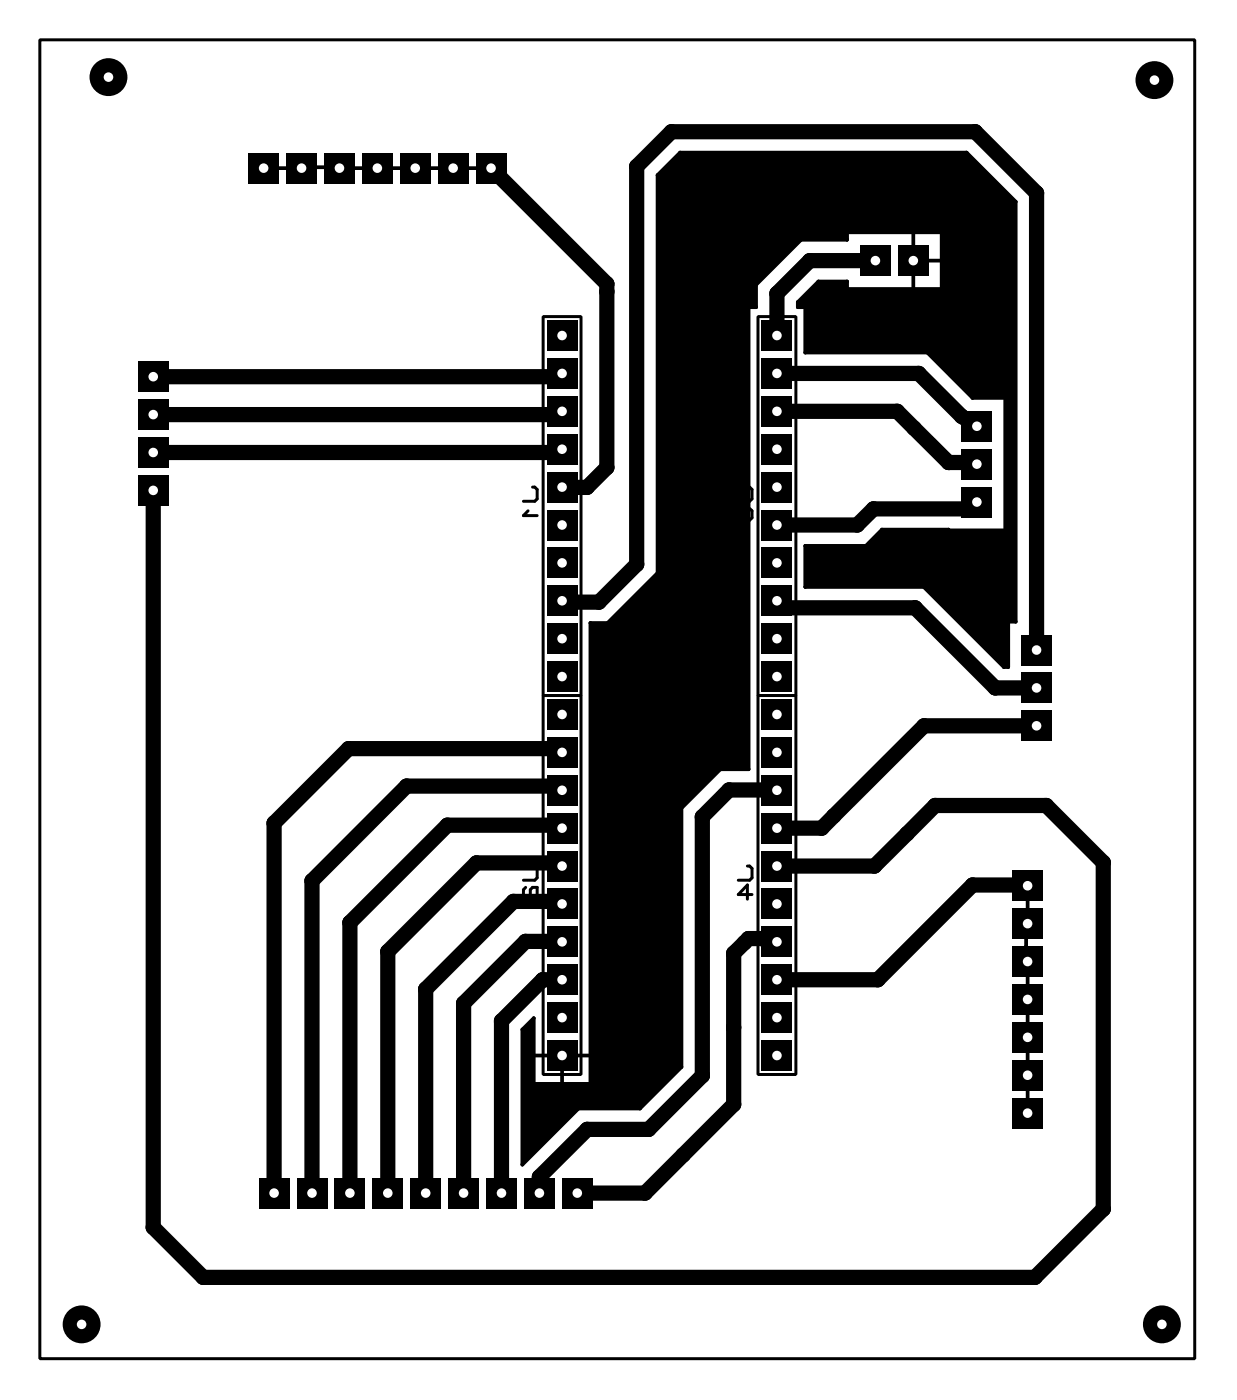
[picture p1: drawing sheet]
<svg xmlns="http://www.w3.org/2000/svg" width="83mm" height="94mm" viewBox="0 0 83 94" stroke-linecap="round" stroke-linejoin="round" font-family="sans-serif">
<g fill="none" stroke="#000" stroke-width="1">
<path d="M32.9 11.3l7.8 7.7v12.3l-1.4 1.4h-1.8l-.1 .1 .3-.2M58.7 17.5h-4.4l-2.2 2.2v2.8M10.3 32.9v49.4l3.3 3.3h55.8l4.5-4.6v-23.2l-3.8-3.8h-7.4l-4.1 4h-6.5M37.7 25l-.3 .2h-27.1M37.7 27.6l-.3 .2h-27.1M37.7 30.1l-.3 .2h-27.1M52.1 25h9.5l2.8 2.9 1.1 .7M52.1 27.6h8l3.5 3.4h1.8l.1 .1M65.5 33.6l-.5 .5h-6.5l-1.1 1.1h-5.3M37.7 50.4l-.3-.2h-14l-5 5v24.8M37.7 53l-.3-.1-.2-.2h-10l-6.3 6.3v21M37.7 55.5l-.3 .1-.3-.3h-7.1l-6.6 6.5v18.2"/>
<path d="M37.7 58h-.3l-.2-.2h-5.3l-5.9 6v16.2M37.7 40.3l.1 .2 .1-.1h2.2l2.6-2.6v-26.6l2.3-2.4h20.4l4.1 4.1v30.7M52.1 40.3l.4 .4h8.8l5.4 5.4h2.8M52.1 53l-3.2-.1-1.8 1.8v17.4l-3.6 3.6h-4.2l-3.2 3.2v1.1M68.9 59.4l-3.7-.1-6.4 6.4h-6.7M69.5 48.6h-7.6l-6.8 6.9h-3M37.7 65.7h-1.3l-2.8 2.7v11.6M37.7 60.6l-.2-.2h-3.1l-5.9 5.9v13.7M37.7 63.1h-2.5l-4.1 4.1v12.8M52.1 63.1l-1.1-.2h-.8l-1 1v10.1l-6 6h-4.5"/>
</g>
<g fill="#000">
<path d="M44.1 11.7l1.5-1.5h19.2l3.3 3.3v28.2h-.5v3h-.3l-5.4-5.4h-7.9v-2.7h4l1.1-1.1h8.3v-8.8h-2.2l-3.1-3.1h-8.1v-3h-.5v-.4l1.3-1.3h2v.5h6.3v-3.8h-6.3v.5h-3.1l-3 3v1.5h-.5v31h-1.9l-2.6 2.6v17.3l-2.8 2.8h-4.1l-3.8 3.8v-9.1l.8-.8v4.4h3.8v-30.8h1.1l3.4-3.4z" fill-rule="evenodd"/>
<circle cx="20.2" cy="11.3" r=".12"/>
<circle cx="20.3" cy="11.2" r=".12"/>
<circle cx="22.4" cy="11.2" r=".12"/>
<circle cx="22.5" cy="11.3" r=".12"/>
<circle cx="25.4" cy="11.3" r=".12"/>
<circle cx="25.5" cy="11.3" r=".12"/>
<circle cx="28" cy="11.5" r=".12"/>
<circle cx="28.2" cy="11.3" r=".12"/>
<circle cx="40.7" cy="19.5" r=".51"/>
<circle cx="40.7" cy="19" r=".51"/>
<circle cx="42.7" cy="11.2" r=".51"/>
<circle cx="44.1" cy="11.7" r=".12"/>
<circle cx="45" cy="8.8" r=".51"/>
<circle cx="45.6" cy="10.2" r=".12"/>
<circle cx="50.7" cy="19.1" r=".12"/>
<circle cx="52.1" cy="19.7" r=".51"/>
<circle cx="53.7" cy="16.1" r=".12"/>
<circle cx="54.3" cy="17.5" r=".51"/>
<circle cx="54.8" cy="18.9" r=".12"/>
<circle cx="56.8" cy="15.6" r=".12"/>
<circle cx="56.8" cy="16.1" r=".12"/>
<circle cx="56.8" cy="18.9" r=".12"/>
<circle cx="56.8" cy="19.4" r=".12"/>
<circle cx="61.2" cy="19.4" r=".12"/>
<circle cx="61.2" cy="15.6" r=".12"/>
<circle cx="63.1" cy="15.6" r=".12"/>
<circle cx="63.1" cy="17.5" r=".12"/>
<circle cx="63.1" cy="19.4" r=".12"/>
<circle cx="64.8" cy="10.2" r=".12"/>
<circle cx="65.4" cy="8.8" r=".51"/>
<circle cx="68.1" cy="13.5" r=".12"/>
<circle cx="69.5" cy="12.9" r=".51"/>
<circle cx="37.4" cy="32.8" r=".51"/>
<circle cx="37.4" cy="30.3" r=".51"/>
<circle cx="37.4" cy="27.8" r=".51"/>
<circle cx="37.4" cy="25.2" r=".51"/>
<circle cx="37.5" cy="32.7" r=".51"/>
<circle cx="39.3" cy="32.7" r=".51"/>
<circle cx="40.7" cy="31.3" r=".51"/>
<circle cx="42.7" cy="37.8" r=".51"/>
<circle cx="44.1" cy="38.4" r=".12"/>
<circle cx="50.2" cy="20.6" r=".12"/>
<circle cx="50.7" cy="20.6" r=".12"/>
<circle cx="53.5" cy="20.6" r=".12"/>
<circle cx="53.5" cy="20.2" r=".12"/>
<circle cx="54" cy="20.6" r=".12"/>
<circle cx="54" cy="23.6" r=".12"/>
<circle cx="54" cy="36.6" r=".12"/>
<circle cx="54" cy="39.3" r=".12"/>
<circle cx="57.4" cy="35.2" r=".51"/>
<circle cx="58" cy="36.6" r=".12"/>
<circle cx="58.5" cy="34.1" r=".51"/>
<circle cx="59.1" cy="35.5" r=".12"/>
<circle cx="60.1" cy="27.6" r=".51"/>
<circle cx="61.3" cy="28.7" r=".51"/>
<circle cx="61.6" cy="25" r=".51"/>
<circle cx="61.9" cy="39.3" r=".12"/>
<circle cx="62.1" cy="23.6" r=".12"/>
<circle cx="63.6" cy="31" r=".51"/>
<circle cx="63.6" cy="35.5" r=".12"/>
<circle cx="64.4" cy="27.9" r=".51"/>
<circle cx="65" cy="34.1" r=".51"/>
<circle cx="65.2" cy="26.7" r=".12"/>
<circle cx="65.4" cy="31" r=".51"/>
<circle cx="67.4" cy="35.5" r=".12"/>
<circle cx="67.4" cy="26.7" r=".12"/>
<circle cx="18.4" cy="55.2" r=".51"/>
<circle cx="20.9" cy="59" r=".51"/>
<circle cx="23.4" cy="50.2" r=".51"/>
<circle cx="27.2" cy="52.7" r=".51"/>
<circle cx="30" cy="55.3" r=".51"/>
<circle cx="31.9" cy="57.8" r=".51"/>
<circle cx="37.1" cy="55.3" r=".51"/>
<circle cx="37.2" cy="52.7" r=".51"/>
<circle cx="37.2" cy="57.8" r=".51"/>
<circle cx="37.4" cy="55.6" r=".51"/>
<circle cx="37.4" cy="52.9" r=".51"/>
<circle cx="37.4" cy="58" r=".51"/>
<circle cx="37.4" cy="50.2" r=".51"/>
<circle cx="37.8" cy="40.5" r=".51"/>
<circle cx="37.9" cy="40.4" r=".51"/>
<circle cx="39.6" cy="41.8" r=".12"/>
<circle cx="40.1" cy="40.4" r=".51"/>
<circle cx="40.7" cy="41.8" r=".12"/>
<circle cx="45.7" cy="54.2" r=".12"/>
<circle cx="47.1" cy="54.7" r=".51"/>
<circle cx="48.3" cy="51.6" r=".12"/>
<circle cx="48.9" cy="52.9" r=".51"/>
<circle cx="50.2" cy="51.6" r=".12"/>
<circle cx="51.9" cy="52.9" r=".51"/>
<circle cx="52" cy="52.9" r=".51"/>
<circle cx="52.5" cy="40.7" r=".51"/>
<circle cx="55.1" cy="55.5" r=".51"/>
<circle cx="55.9" cy="54.7" r=".51"/>
<circle cx="58.6" cy="58" r=".51"/>
<circle cx="60.8" cy="55.9" r=".51"/>
<circle cx="61.3" cy="40.7" r=".51"/>
<circle cx="61.9" cy="48.6" r=".51"/>
<circle cx="62.7" cy="54" r=".51"/>
<circle cx="65.2" cy="59.3" r=".51"/>
<circle cx="66.7" cy="46.1" r=".51"/>
<circle cx="67.3" cy="44.7" r=".12"/>
<circle cx="67.6" cy="44.7" r=".12"/>
<circle cx="67.6" cy="41.7" r=".12"/>
<circle cx="68.1" cy="41.7" r=".12"/>
<circle cx="68.8" cy="59.3" r=".51"/>
<circle cx="70.1" cy="54" r=".51"/>
<circle cx="73.9" cy="57.8" r=".51"/>
<circle cx="23.4" cy="61.8" r=".51"/>
<circle cx="26" cy="63.8" r=".51"/>
<circle cx="28.5" cy="66.3" r=".51"/>
<circle cx="31.1" cy="67.2" r=".51"/>
<circle cx="33.6" cy="68.4" r=".51"/>
<circle cx="34.4" cy="60.4" r=".51"/>
<circle cx="35" cy="78.1" r=".12"/>
<circle cx="35" cy="69" r=".12"/>
<circle cx="35.2" cy="63.1" r=".51"/>
<circle cx="35.8" cy="70.7" r=".12"/>
<circle cx="35.8" cy="68.2" r=".12"/>
<circle cx="35.8" cy="72.6" r=".12"/>
<circle cx="36.1" cy="78.9" r=".51"/>
<circle cx="36.4" cy="65.7" r=".51"/>
<circle cx="37.5" cy="60.4" r=".51"/>
<circle cx="37.6" cy="63.1" r=".51"/>
<circle cx="37.7" cy="72.6" r=".12"/>
<circle cx="38.8" cy="74.3" r=".12"/>
<circle cx="39.3" cy="75.7" r=".51"/>
<circle cx="39.6" cy="70.7" r=".12"/>
<circle cx="39.6" cy="72.6" r=".12"/>
<circle cx="42.9" cy="74.3" r=".12"/>
<circle cx="43.2" cy="80" r=".51"/>
<circle cx="43.5" cy="75.7" r=".51"/>
<circle cx="45.7" cy="71.5" r=".12"/>
<circle cx="45.8" cy="77.4" r=".51"/>
<circle cx="47.1" cy="72.1" r=".51"/>
<circle cx="49.2" cy="74" r=".51"/>
<circle cx="49.2" cy="68.9" r=".51"/>
<circle cx="49.2" cy="63.9" r=".51"/>
<circle cx="49.9" cy="63.2" r=".51"/>
<circle cx="50.2" cy="62.9" r=".51"/>
<circle cx="51" cy="62.9" r=".51"/>
<circle cx="58.8" cy="65.7" r=".51"/>
<circle cx="68.8" cy="62" r=".12"/>
<circle cx="68.8" cy="63.4" r=".12"/>
<circle cx="68.8" cy="70" r=".12"/>
<circle cx="68.9" cy="70.1" r=".12"/>
<circle cx="10.3" cy="82.3" r=".51"/>
<circle cx="13.6" cy="85.6" r=".51"/>
<circle cx="69.4" cy="85.6" r=".51"/>
<circle cx="73.9" cy="81" r=".51"/>
</g>
<path d="M17.7 11.3h10.1l.2 .2 .2-.2h4.7M44.1 11.7l1.5-1.5h19.2l3.3 3.3v28.2h-.5v3h-.3l-5.4-5.4h-7.9v-2.7h4l1.1-1.1h8.3v-8.8h-2.2l-3.1-3.1h-8.1v-3h-.5v-.4l1.3-1.3h2v.5h6.3v-3.8h-6.3v.5h-3.1l-3 3v1.5h-.5v31h-1.9l-2.6 2.6v17.3l-2.8 2.8h-4.1l-3.8 3.8v-9.1l.8-.8v4.4h3.8v-30.8h1.1l3.4-3.4zM61.2 17.5h1.9M61.2 15.6v3.8M68.9 59.4v2.5l-.1 .1 .1 2.4v10.2M35.8 70.7h3.8M37.7 70.7v1.9" fill="none" stroke="#000" stroke-width=".25"/>
<path d="M36.7 21.5h2v2h-2z" fill="#000"/>
<circle cx="37.7" cy="22.5" r=".32" fill="#fff"/>
<path d="M36.7 24h2v2h-2z" fill="#000"/>
<circle cx="37.7" cy="25" r=".32" fill="#fff"/>
<path d="M36.7 26.6h2v2h-2z" fill="#000"/>
<circle cx="37.7" cy="27.6" r=".32" fill="#fff"/>
<path d="M36.7 29.1h2v2h-2z" fill="#000"/>
<circle cx="37.7" cy="30.1" r=".32" fill="#fff"/>
<path d="M36.7 31.6h2v2.1h-2z" fill="#000"/>
<circle cx="37.7" cy="32.6" r=".32" fill="#fff"/>
<path d="M36.7 34.2h2v2h-2z" fill="#000"/>
<circle cx="37.7" cy="35.2" r=".32" fill="#fff"/>
<path d="M36.7 36.7h2v2h-2z" fill="#000"/>
<circle cx="37.7" cy="37.7" r=".32" fill="#fff"/>
<path d="M36.7 39.3h2v2h-2z" fill="#000"/>
<circle cx="37.7" cy="40.3" r=".32" fill="#fff"/>
<path d="M36.7 41.8h2v2h-2z" fill="#000"/>
<circle cx="37.7" cy="42.8" r=".32" fill="#fff"/>
<path d="M36.7 44.3h2v2.1h-2z" fill="#000"/>
<circle cx="37.7" cy="45.3" r=".32" fill="#fff"/>
<path d="M51.1 21.5h2v2h-2z" fill="#000"/>
<circle cx="52.1" cy="22.5" r=".32" fill="#fff"/>
<path d="M51.1 24h2v2h-2z" fill="#000"/>
<circle cx="52.1" cy="25" r=".32" fill="#fff"/>
<path d="M51.1 26.6h2v2h-2z" fill="#000"/>
<circle cx="52.1" cy="27.6" r=".32" fill="#fff"/>
<path d="M51.1 29.1h2v2h-2z" fill="#000"/>
<circle cx="52.1" cy="30.1" r=".32" fill="#fff"/>
<path d="M51.1 31.6h2v2.1h-2z" fill="#000"/>
<circle cx="52.1" cy="32.6" r=".32" fill="#fff"/>
<path d="M51.1 34.2h2v2h-2z" fill="#000"/>
<circle cx="52.1" cy="35.2" r=".32" fill="#fff"/>
<path d="M51.1 36.7h2v2h-2z" fill="#000"/>
<circle cx="52.1" cy="37.7" r=".32" fill="#fff"/>
<path d="M51.1 39.3h2v2h-2z" fill="#000"/>
<circle cx="52.1" cy="40.3" r=".32" fill="#fff"/>
<path d="M51.1 41.8h2v2h-2z" fill="#000"/>
<circle cx="52.1" cy="42.8" r=".32" fill="#fff"/>
<path d="M51.1 44.3h2v2.1h-2z" fill="#000"/>
<circle cx="52.1" cy="45.3" r=".32" fill="#fff"/>
<path d="M36.7 46.9h2v2h-2z" fill="#000"/>
<circle cx="37.7" cy="47.9" r=".32" fill="#fff"/>
<path d="M36.7 49.4h2v2h-2z" fill="#000"/>
<circle cx="37.7" cy="50.4" r=".32" fill="#fff"/>
<path d="M36.7 52h2v2h-2z" fill="#000"/>
<circle cx="37.7" cy="53" r=".32" fill="#fff"/>
<path d="M36.7 54.5h2v2h-2z" fill="#000"/>
<circle cx="37.7" cy="55.5" r=".32" fill="#fff"/>
<path d="M36.7 57h2v2.1h-2z" fill="#000"/>
<circle cx="37.7" cy="58" r=".32" fill="#fff"/>
<path d="M36.7 59.6h2v2h-2z" fill="#000"/>
<circle cx="37.7" cy="60.6" r=".32" fill="#fff"/>
<path d="M36.7 62.1h2v2h-2z" fill="#000"/>
<circle cx="37.7" cy="63.1" r=".32" fill="#fff"/>
<path d="M36.7 64.7h2v2h-2z" fill="#000"/>
<circle cx="37.7" cy="65.7" r=".32" fill="#fff"/>
<path d="M36.7 67.2h2v2h-2z" fill="#000"/>
<circle cx="37.7" cy="68.2" r=".32" fill="#fff"/>
<path d="M36.7 69.7h2v2.1h-2z" fill="#000"/>
<circle cx="37.7" cy="70.7" r=".32" fill="#fff"/>
<path d="M51.1 46.9h2v2h-2z" fill="#000"/>
<circle cx="52.1" cy="47.9" r=".32" fill="#fff"/>
<path d="M51.1 49.4h2v2h-2z" fill="#000"/>
<circle cx="52.1" cy="50.4" r=".32" fill="#fff"/>
<path d="M51.1 52h2v2h-2z" fill="#000"/>
<circle cx="52.1" cy="53" r=".32" fill="#fff"/>
<path d="M51.1 54.5h2v2h-2z" fill="#000"/>
<circle cx="52.1" cy="55.5" r=".32" fill="#fff"/>
<path d="M51.1 57h2v2.1h-2z" fill="#000"/>
<circle cx="52.1" cy="58" r=".32" fill="#fff"/>
<path d="M51.1 59.6h2v2h-2z" fill="#000"/>
<circle cx="52.1" cy="60.6" r=".32" fill="#fff"/>
<path d="M51.1 62.1h2v2h-2z" fill="#000"/>
<circle cx="52.1" cy="63.1" r=".32" fill="#fff"/>
<path d="M51.1 64.7h2v2h-2z" fill="#000"/>
<circle cx="52.1" cy="65.7" r=".32" fill="#fff"/>
<path d="M51.1 67.2h2v2h-2z" fill="#000"/>
<circle cx="52.1" cy="68.2" r=".32" fill="#fff"/>
<path d="M51.1 69.7h2v2.1h-2z" fill="#000"/>
<circle cx="52.1" cy="70.7" r=".32" fill="#fff"/>
<path d="M57.7 16.5h2v2h-2z" fill="#000"/>
<circle cx="58.7" cy="17.5" r=".32" fill="#fff"/>
<path d="M60.2 16.5h2v2h-2z" fill="#000"/>
<circle cx="61.2" cy="17.5" r=".32" fill="#fff"/>
<path d="M16.7 10.3h2v2h-2z" fill="#000"/>
<circle cx="17.7" cy="11.3" r=".32" fill="#fff"/>
<path d="M19.2 10.3h2v2h-2z" fill="#000"/>
<circle cx="20.2" cy="11.3" r=".32" fill="#fff"/>
<path d="M21.7 10.3h2.1v2h-2.1z" fill="#000"/>
<circle cx="22.7" cy="11.3" r=".32" fill="#fff"/>
<path d="M24.3 10.3h2v2h-2z" fill="#000"/>
<circle cx="25.3" cy="11.3" r=".32" fill="#fff"/>
<path d="M26.8 10.3h2v2h-2z" fill="#000"/>
<circle cx="27.8" cy="11.3" r=".32" fill="#fff"/>
<path d="M29.4 10.3h2v2h-2z" fill="#000"/>
<circle cx="30.4" cy="11.3" r=".32" fill="#fff"/>
<path d="M31.9 10.3h2v2h-2z" fill="#000"/>
<circle cx="32.9" cy="11.3" r=".32" fill="#fff"/>
<path d="M9.3 31.9h2v2h-2z" fill="#000"/>
<circle cx="10.3" cy="32.9" r=".32" fill="#fff"/>
<path d="M9.3 29.3h2v2h-2z" fill="#000"/>
<circle cx="10.3" cy="30.3" r=".32" fill="#fff"/>
<path d="M9.3 26.8h2v2h-2z" fill="#000"/>
<circle cx="10.3" cy="27.8" r=".32" fill="#fff"/>
<path d="M9.3 24.2h2v2.1h-2z" fill="#000"/>
<circle cx="10.3" cy="25.2" r=".32" fill="#fff"/>
<path d="M17.4 79h2v2h-2z" fill="#000"/>
<circle cx="18.4" cy="80" r=".32" fill="#fff"/>
<path d="M19.9 79h2v2h-2z" fill="#000"/>
<circle cx="20.9" cy="80" r=".32" fill="#fff"/>
<path d="M22.4 79h2.1v2h-2.1z" fill="#000"/>
<circle cx="23.4" cy="80" r=".32" fill="#fff"/>
<path d="M25 79h2v2h-2z" fill="#000"/>
<circle cx="26" cy="80" r=".32" fill="#fff"/>
<path d="M27.5 79h2v2h-2z" fill="#000"/>
<circle cx="28.5" cy="80" r=".32" fill="#fff"/>
<path d="M30.1 79h2v2h-2z" fill="#000"/>
<circle cx="31.1" cy="80" r=".32" fill="#fff"/>
<path d="M32.6 79h2v2h-2z" fill="#000"/>
<circle cx="33.6" cy="80" r=".32" fill="#fff"/>
<path d="M35.1 79h2.1v2h-2.1z" fill="#000"/>
<circle cx="36.1" cy="80" r=".32" fill="#fff"/>
<path d="M37.7 79h2v2h-2z" fill="#000"/>
<circle cx="38.7" cy="80" r=".32" fill="#fff"/>
<path d="M64.5 27.6h2v2h-2z" fill="#000"/>
<circle cx="65.5" cy="28.6" r=".32" fill="#fff"/>
<path d="M64.5 30.1h2v2h-2z" fill="#000"/>
<circle cx="65.5" cy="31.1" r=".32" fill="#fff"/>
<path d="M64.5 32.6h2v2.1h-2z" fill="#000"/>
<circle cx="65.5" cy="33.6" r=".32" fill="#fff"/>
<path d="M68.5 42.6h2v2h-2z" fill="#000"/>
<circle cx="69.5" cy="43.6" r=".32" fill="#fff"/>
<path d="M68.5 45.1h2v2h-2z" fill="#000"/>
<circle cx="69.5" cy="46.1" r=".32" fill="#fff"/>
<path d="M68.5 47.6h2v2.1h-2z" fill="#000"/>
<circle cx="69.5" cy="48.6" r=".32" fill="#fff"/>
<path d="M67.9 58.4h2v2h-2z" fill="#000"/>
<circle cx="68.9" cy="59.4" r=".32" fill="#fff"/>
<path d="M67.9 60.9h2v2h-2z" fill="#000"/>
<circle cx="68.9" cy="61.9" r=".32" fill="#fff"/>
<path d="M67.9 63.4h2v2.1h-2z" fill="#000"/>
<circle cx="68.9" cy="64.4" r=".32" fill="#fff"/>
<path d="M67.9 66h2v2h-2z" fill="#000"/>
<circle cx="68.9" cy="67" r=".32" fill="#fff"/>
<path d="M67.9 68.5h2v2h-2z" fill="#000"/>
<circle cx="68.9" cy="69.5" r=".32" fill="#fff"/>
<path d="M67.9 71.1h2v2h-2z" fill="#000"/>
<circle cx="68.9" cy="72.1" r=".32" fill="#fff"/>
<path d="M67.9 73.6h2v2h-2z" fill="#000"/>
<circle cx="68.9" cy="74.6" r=".32" fill="#fff"/>
<circle cx="7.3" cy="5.2" r="1.27" fill="#000"/>
<circle cx="7.3" cy="5.2" r=".32" fill="#fff"/>
<circle cx="77.4" cy="5.4" r="1.27" fill="#000"/>
<circle cx="77.4" cy="5.4" r=".32" fill="#fff"/>
<circle cx="5.5" cy="88.8" r="1.27" fill="#000"/>
<circle cx="5.5" cy="88.8" r=".32" fill="#fff"/>
<circle cx="77.9" cy="88.8" r="1.27" fill="#000"/>
<circle cx="77.9" cy="88.8" r=".32" fill="#fff"/>
<g fill="none" stroke="#000" stroke-width=".2">
<path d="M2.7 2.7h77.4v88.4h-77.4zM35.4 34.2l-.3 .4h.9M35.7 32.6h.1l.2 .2v.6l-.2 .2h-.7M36.4 21.2h2.5v25.4h-2.5zM49.6 34.1l-.1 .1v.5l.1 .2h.2l.1-.2M49.9 34.4v.3M50.1 32.6h.1l.2 .2v.6l-.2 .2h-.7M50.2 34.1l.2 .1v.5l-.2 .2h-.1l-.2-.2M50.8 21.2h2.5v25.4h-2.5zM35.2 59.5l-.1 .1v.5l.1 .2h.2l.1-.2v-.5l.2-.1h.3v.8M35.7 58h.1l.2 .2v.6l-.2 .2h-.7M36.4 46.6h2.5v25.4h-2.5z"/>
<path d="M50.1 58h.1l.2 .2v.6l-.2 .2h-.7M50.4 60h-.9l.6-.7v1M50.8 46.6h2.5v25.4h-2.5z"/>
</g>
</svg>
